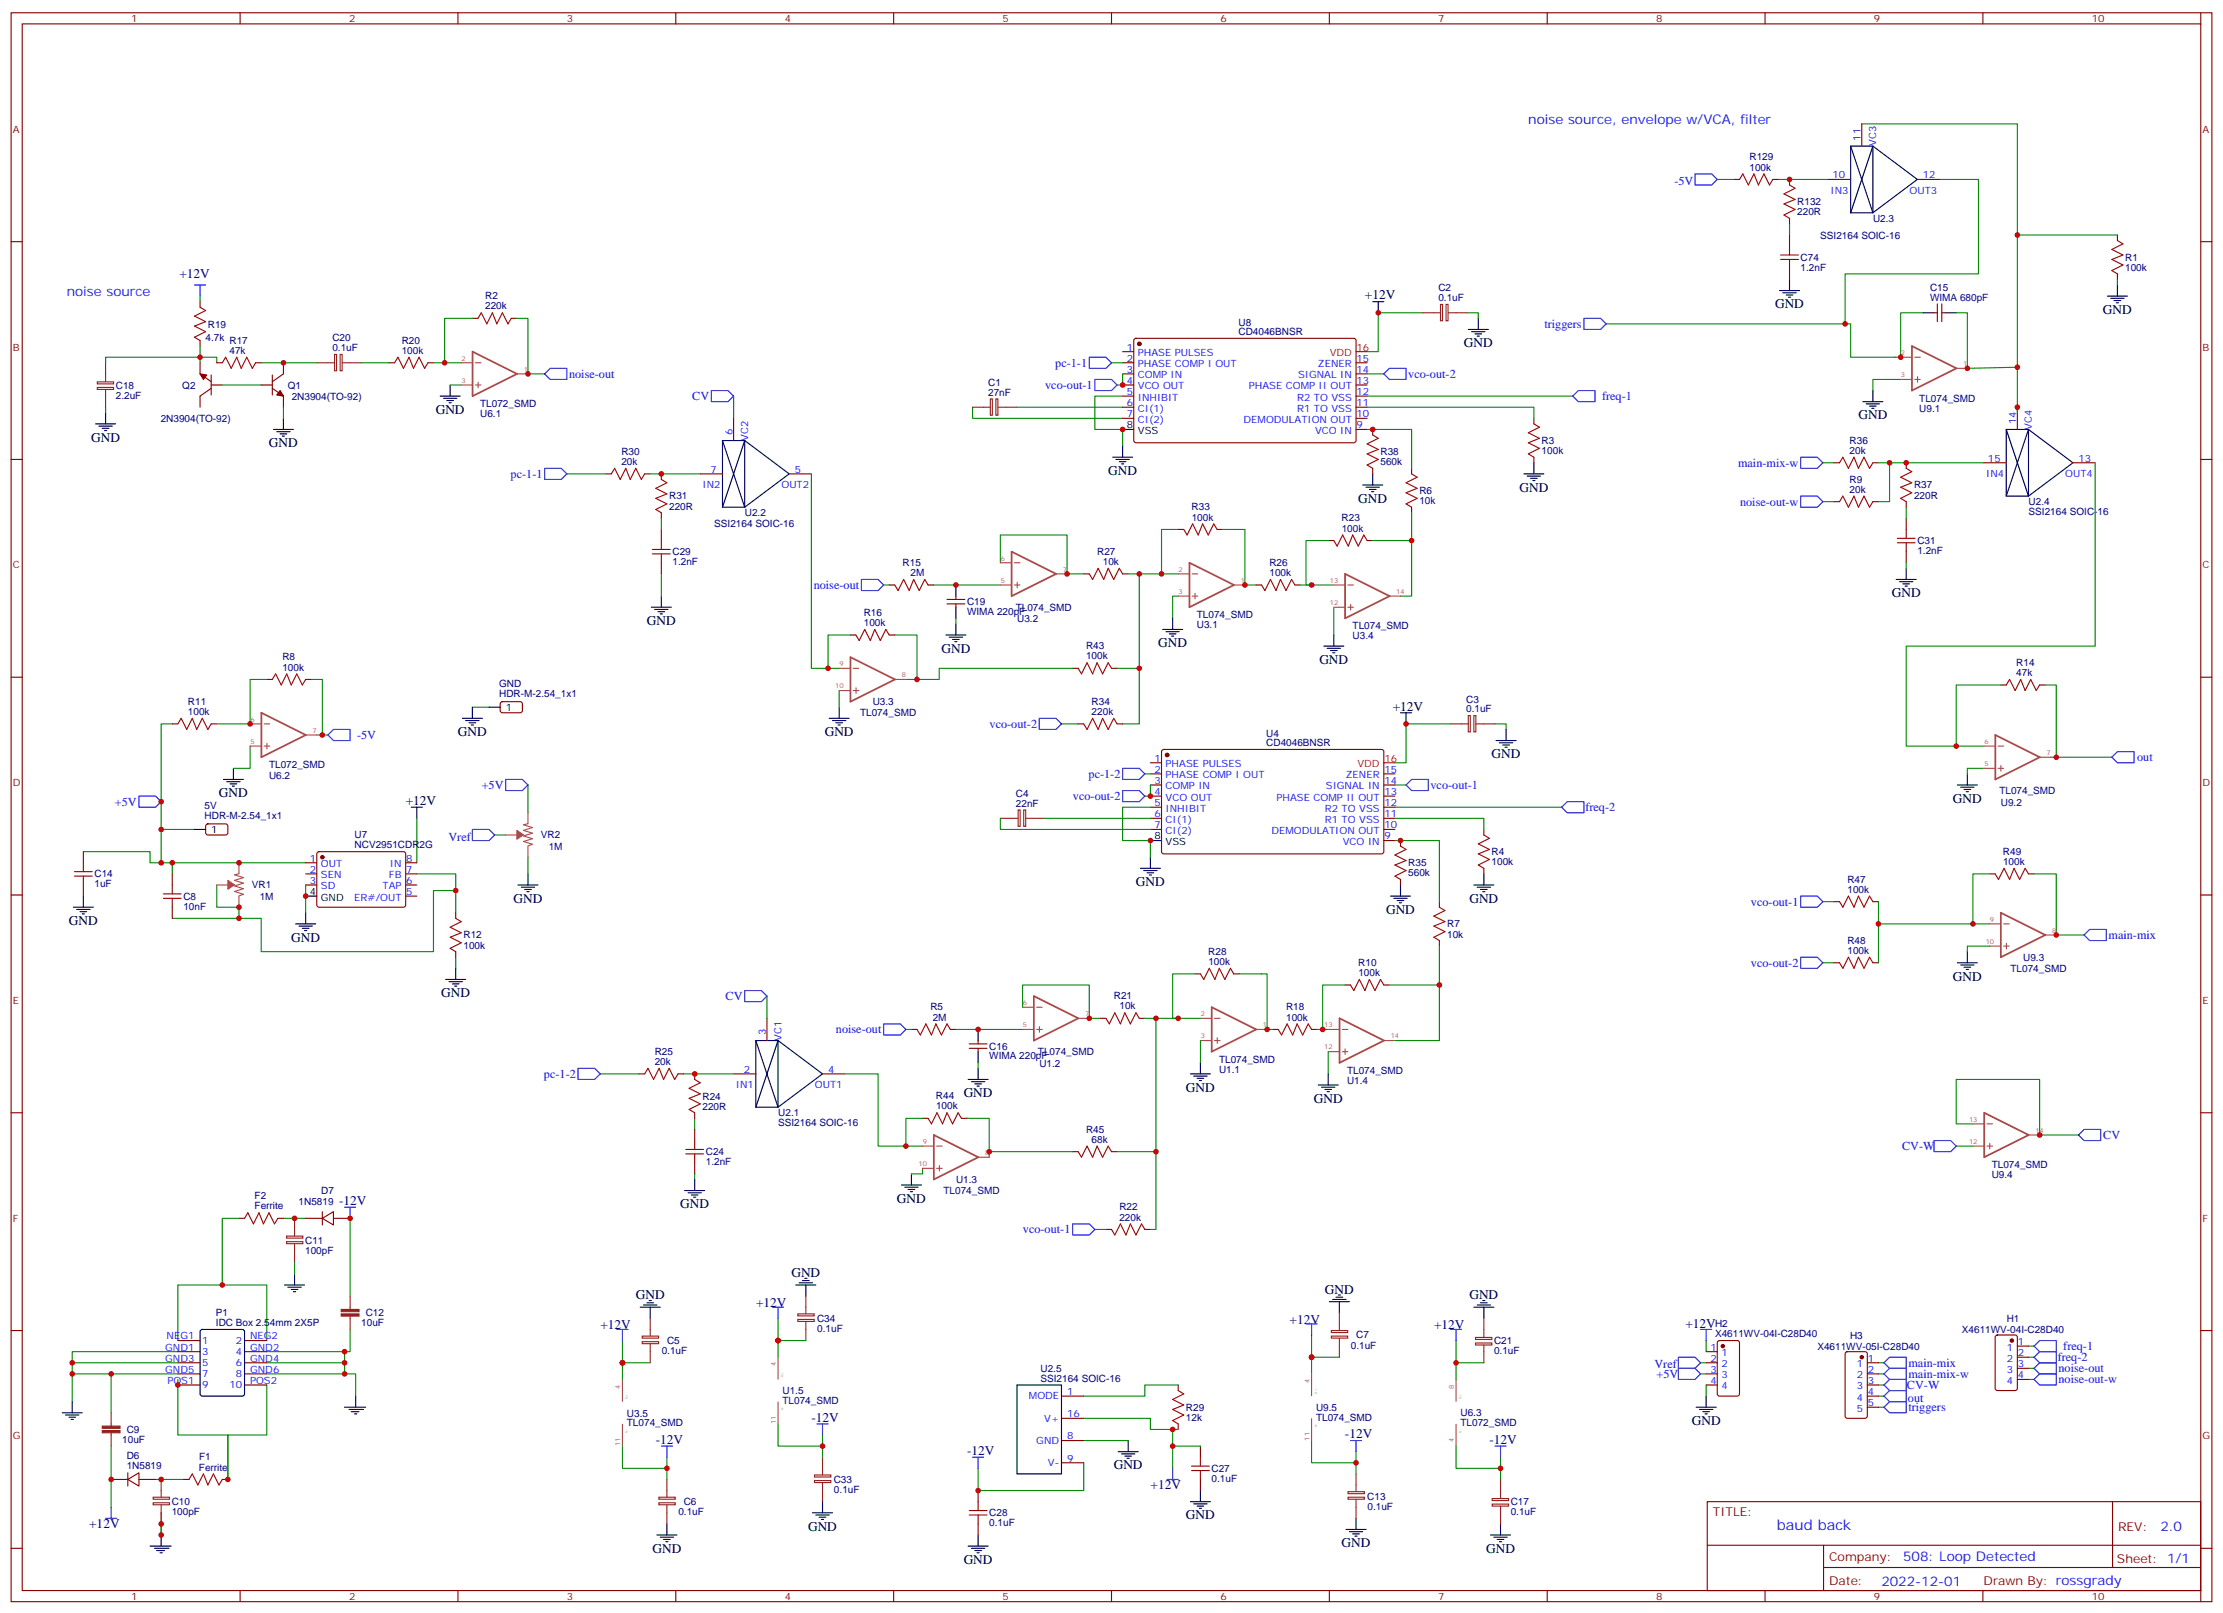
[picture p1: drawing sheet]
<svg xmlns="http://www.w3.org/2000/svg" width="706mm" height="512mm" viewBox="0 0 706 512" stroke-linecap="round" stroke-linejoin="round" font-family="sans-serif">
<defs><g id="words">
<text font-size="4.6" fill="#00f" x="564" y="485.8">baud back</text>
<g font-size="4.2" fill="#00f">
<text x="485.1" y="39.3">noise source, envelope w/VCA, filter</text>
<text x="21.2" y="94">noise source</text>
<text x="685.7" y="486">2.0</text>
<text x="604" y="495.6">508: Loop Detected</text>
<text x="597.1" y="503.4">2022-12-01</text>
</g>
<g font-size="4.2" fill="#000080">
<text x="56.9" y="88.4">+12V</text>
<text x="107.6" y="382.6">-12V</text>
<text x="240" y="415">+12V</text>
<text x="190.6" y="422.1">+12V</text>
<text x="409.3" y="420.3">+12V</text>
<text x="455.2" y="422.1">+12V</text>
<text x="534.9" y="421.8">+12V</text>
<text x="257.5" y="451.4">-12V</text>
<text x="208.1" y="458.4">-12V</text>
<text x="306.9" y="462">-12V</text>
<text x="426.9" y="456.7">-12V</text>
<text x="472.7" y="458.4">-12V</text>
<text x="365.2" y="472.9">+12V</text>
<text x="28.3" y="485.2">+12V</text>
</g>
<g font-size="4.2">
<text x="433.2" y="95.1">+12V</text>
<text x="563.4" y="97.9">GND</text>
<text x="667.5" y="99.7">GND</text>
<text x="464.6" y="110.2">GND</text>
<text x="138.3" y="131.4">GND</text>
<text x="589.8" y="133.2">GND</text>
<text x="28.9" y="140.2">GND</text>
<text x="85.4" y="142">GND</text>
<text x="351.7" y="150.8">GND</text>
<text x="431.1" y="159.6">GND</text>
<text x="482.2" y="156.1">GND</text>
<text x="600.4" y="189.6">GND</text>
<text x="205.3" y="198.4">GND</text>
<text x="298.8" y="207.3">GND</text>
<text x="367.6" y="205.5">GND</text>
<text x="418.7" y="210.8">GND</text>
<text x="442" y="225.6">+12V</text>
<text x="145.3" y="233.7">GND</text>
<text x="261.8" y="233.7">GND</text>
<text x="473.4" y="240.8">GND</text>
<text x="69.5" y="253.1">GND</text>
<text x="128.8" y="255.6">+12V</text>
<text x="619.8" y="254.9">GND</text>
<text x="360.5" y="281.3">GND</text>
<text x="163" y="286.6">GND</text>
<text x="466.4" y="286.6">GND</text>
<text x="21.9" y="293.7">GND</text>
<text x="439.9" y="290.2">GND</text>
<text x="92.4" y="299">GND</text>
<text x="619.8" y="311.3">GND</text>
<text x="140.1" y="316.6">GND</text>
<text x="376.4" y="346.6">GND</text>
<text x="305.9" y="348.4">GND</text>
<text x="417" y="350.1">GND</text>
<text x="215.9" y="383.6">GND</text>
<text x="284.7" y="381.9">GND</text>
<text x="251.2" y="405.5">GND</text>
<text x="201.8" y="412.6">GND</text>
<text x="420.5" y="410.8">GND</text>
<text x="466.4" y="412.6">GND</text>
<text x="537" y="452.4">GND</text>
<text x="353.5" y="466.5">GND</text>
<text x="256.5" y="486">GND</text>
<text x="376.4" y="482.4">GND</text>
<text x="425.8" y="491.2">GND</text>
<text x="207.1" y="493">GND</text>
<text x="305.9" y="496.5">GND</text>
<text x="471.7" y="493">GND</text>
</g>
<g font-size="3.9" fill="#00f">
<text x="531.4" y="58.7">-5V</text>
<text x="490.2" y="104.1">triggers</text>
<text x="180.6" y="120">noise-out</text>
<text x="334.9" y="116.5">pc-1-1</text>
<text x="447" y="120">vco-out-2</text>
<text x="331.7" y="123.5">vco-out-1</text>
<text x="219.7" y="127">CV</text>
<text x="508.5" y="127">freq-1</text>
<text x="551.6" y="148.2">main-mix-w</text>
<text x="162.1" y="151.7">pc-1-1</text>
<text x="552.3" y="160.6">noise-out-w</text>
<text x="258.3" y="187">noise-out</text>
<text x="314.1" y="231.1">vco-out-2</text>
<text x="113.3" y="234.7">-5V</text>
<text x="678.3" y="241.7">out</text>
<text x="152.9" y="250.5">+5V</text>
<text x="345.5" y="247">pc-1-2</text>
<text x="454" y="250.5">vco-out-1</text>
<text x="36.5" y="255.8">+5V</text>
<text x="340.5" y="254">vco-out-2</text>
<text x="503.2" y="257.5">freq-2</text>
<text x="142.3" y="266.9">Vref</text>
<text x="555.7" y="287.6">vco-out-1</text>
<text x="669.2" y="298.1">main-mix</text>
<text x="555.7" y="307">vco-out-2</text>
<text x="230.3" y="317.5">CV</text>
<text x="265.3" y="328.1">noise-out</text>
<text x="172.6" y="342.2">pc-1-2</text>
<text x="603.7" y="365.2">CV-W</text>
<text x="667.5" y="361.6">CV</text>
<text x="324.7" y="391.6">vco-out-1</text>
<text x="654.9" y="428.6">freq-1</text>
<text x="525.1" y="434.4">Vref</text>
<text x="525.8" y="437.4">+5V</text>
<text x="605.7" y="433.9">main-mix</text>
<text x="605.7" y="437.4">main-mix-w</text>
<text x="653.1" y="432.2">freq-2</text>
<text x="653.3" y="435.7">noise-out</text>
<text x="605.3" y="441">CV-W</text>
<text x="653.3" y="439.3">noise-out-w</text>
<text x="605.5" y="445">out</text>
<text x="605.7" y="448">triggers</text>
</g>
<g font-size="3.9" fill="#800">
<text x="543.6" y="481.4">TITLE:</text>
<text x="672.3" y="486">REV:</text>
<text x="580.5" y="495.6">Company:</text>
<text x="671.9" y="496.2">Sheet: 1/1</text>
<text x="580.5" y="503.2">Date:</text>
<text x="629.6" y="503.3">Drawn By: rossgrady</text>
</g>
<g font-size="3.2" fill="#800">
<text x="41.6" y="7.1">1</text>
<text x="110.8" y="7.1">2</text>
<text x="179.9" y="7.1">3</text>
<text x="249.1" y="7.1">4</text>
<text x="318.2" y="7.1">5</text>
<text x="387.3" y="7.1">6</text>
<text x="456.5" y="7.1">7</text>
<text x="525.6" y="7.1">8</text>
<text x="594.8" y="7.1">9</text>
<text x="663.9" y="7.1">10</text>
<text x="4.1" y="42.2">A</text>
<text x="699" y="42.2">A</text>
<text x="4.1" y="111.3">B</text>
<text x="699" y="111.3">B</text>
<text x="4.1" y="180.4">C</text>
<text x="699" y="180.4">C</text>
<text x="4.1" y="249.6">D</text>
<text x="699" y="249.6">D</text>
<text x="4.1" y="318.7">E</text>
<text x="699" y="318.7">E</text>
<text x="4.1" y="387.9">F</text>
<text x="699" y="387.9">F</text>
<text x="4.1" y="457">G</text>
<text x="699" y="457">G</text>
<text x="41.6" y="508">1</text>
<text x="110.8" y="508">2</text>
<text x="179.9" y="508">3</text>
<text x="249.1" y="508">4</text>
<text x="318.2" y="508">5</text>
<text x="387.3" y="508">6</text>
<text x="456.5" y="508">7</text>
<text x="525.6" y="508">8</text>
<text x="594.8" y="508">9</text>
<text x="663.9" y="508">10</text>
</g>
<g font-size="3.2" fill="#00f">
<text x="590.5" y="44.6" transform="rotate(-90 590.5 44.6)">11</text>
<text x="595.5" y="46.4" transform="rotate(-90 595.5 46.4)">VC3</text>
<text x="581.6" y="56.6">10</text>
<text x="610.3" y="56.6">12</text>
<text x="581" y="61.6">IN3</text>
<text x="606.1" y="61.6">OUT3</text>
<text x="357.6" y="111.3">1</text>
<text x="361.1" y="113.1">PHASE PULSES</text>
<text x="357.6" y="118.4">3</text>
<text x="357.6" y="114.8">2</text>
<text x="361.1" y="116.6">PHASE COMP I OUT</text>
<text x="418.3" y="116.6">ZENER</text>
<text x="430.6" y="114.8">15</text>
<text x="430.6" y="118.4">14</text>
<text x="357.6" y="125.4">5</text>
<text x="357.6" y="121.9">4</text>
<text x="361.1" y="123.6">VCO OUT</text>
<text x="361.1" y="120.1">COMP IN</text>
<text x="396.4" y="123.6">PHASE COMP II OUT</text>
<text x="412" y="120.1">SIGNAL IN</text>
<text x="430.6" y="121.9">13</text>
<text x="430.6" y="125.4">12</text>
<text x="357.6" y="128.9">6</text>
<text x="361.1" y="130.7">CI(1)</text>
<text x="361.1" y="127.2">INHIBIT</text>
<text x="411.7" y="127.2">R2 TO VSS</text>
<text x="411.7" y="130.7">R1 TO VSS</text>
<text x="430.6" y="128.9">11</text>
<text x="357.6" y="132.5">7</text>
<text x="361.1" y="134.2">CI(2)</text>
<text x="394.7" y="134.2">DEMODULATION OUT</text>
<text x="417.4" y="137.8">VCO IN</text>
<text x="430.6" y="132.5">10</text>
<text x="430.6" y="136">9</text>
<text x="639.9" y="134.6" transform="rotate(-90 639.9 134.6)">14</text>
<text x="644.9" y="136.4" transform="rotate(-90 644.9 136.4)">VC4</text>
<text x="232.5" y="138.1" transform="rotate(-90 232.5 138.1)">6</text>
<text x="237.4" y="139.9" transform="rotate(-90 237.4 139.9)">VC2</text>
<text x="631" y="146.6">15</text>
<text x="659.7" y="146.6">13</text>
<text x="223" y="155">IN2</text>
<text x="225.5" y="150.1">7</text>
<text x="248" y="155">OUT2</text>
<text x="252.2" y="150.1">5</text>
<text x="630.4" y="151.5">IN4</text>
<text x="655.5" y="151.5">OUT4</text>
<text x="366.5" y="245.4">2</text>
<text x="366.5" y="241.8">1</text>
<text x="370" y="243.6">PHASE PULSES</text>
<text x="439.4" y="245.4">15</text>
<text x="366.5" y="248.9">3</text>
<text x="370" y="250.6">COMP IN</text>
<text x="370" y="247.1">PHASE COMP I OUT</text>
<text x="420.8" y="250.6">SIGNAL IN</text>
<text x="427.1" y="247.1">ZENER</text>
<text x="439.4" y="248.9">14</text>
<text x="366.5" y="255.9">5</text>
<text x="366.5" y="252.4">4</text>
<text x="370" y="257.7">INHIBIT</text>
<text x="370" y="254.2">VCO OUT</text>
<text x="405.2" y="254.2">PHASE COMP II OUT</text>
<text x="420.5" y="257.7">R2 TO VSS</text>
<text x="439.4" y="252.4">13</text>
<text x="439.4" y="255.9">12</text>
<text x="366.5" y="263">7</text>
<text x="366.5" y="259.5">6</text>
<text x="370" y="261.2">CI(1)</text>
<text x="420.5" y="261.2">R1 TO VSS</text>
<text x="439.4" y="259.5">11</text>
<text x="439.4" y="263">10</text>
<text x="370" y="264.8">CI(2)</text>
<text x="403.5" y="264.8">DEMODULATION OUT</text>
<text x="426.2" y="268.3">VCO IN</text>
<text x="439.4" y="266.5">9</text>
<text x="98.4" y="273.6">1</text>
<text x="101.8" y="275.3">OUT</text>
<text x="123.8" y="275.3">IN</text>
<text x="128.9" y="273.6">8</text>
<text x="98.4" y="277.1">2</text>
<text x="98.4" y="280.6">3</text>
<text x="101.8" y="278.9">SEN</text>
<text x="123.5" y="278.9">FB</text>
<text x="128.9" y="280.6">6</text>
<text x="128.9" y="277.1">7</text>
<text x="101.8" y="282.4">SD</text>
<text x="112.4" y="285.9">ER#/OUT</text>
<text x="121.4" y="282.4">TAP</text>
<text x="128.9" y="284.2">5</text>
<text x="243.1" y="328.6" transform="rotate(-90 243.1 328.6)">3</text>
<text x="248" y="330.4" transform="rotate(-90 248 330.4)">VC1</text>
<text x="236.1" y="340.6">2</text>
<text x="262.8" y="340.6">4</text>
<text x="233.5" y="345.5">IN1</text>
<text x="258.6" y="345.5">OUT1</text>
<text x="52.9" y="425.3">NEG1</text>
<text x="79.4" y="425.3">NEG2</text>
<text x="52.4" y="428.8">GND1</text>
<text x="64.2" y="426.7">1</text>
<text x="64.2" y="430.2">3</text>
<text x="74.9" y="426.7">2</text>
<text x="74.9" y="430.2">4</text>
<text x="79.4" y="428.8">GND2</text>
<text x="542.9" y="428.8">1</text>
<text x="546.3" y="430.6">1</text>
<text x="637" y="428.8">1</text>
<text x="640.5" y="427">1</text>
<text x="640.5" y="430.6">2</text>
<text x="52.4" y="432.3">GND3</text>
<text x="52.4" y="435.9">GND5</text>
<text x="64.2" y="433.7">5</text>
<text x="64.2" y="437.3">7</text>
<text x="74.9" y="433.7">6</text>
<text x="74.9" y="437.3">8</text>
<text x="79.4" y="432.3">GND4</text>
<text x="79.4" y="435.9">GND6</text>
<text x="542.9" y="432.3">2</text>
<text x="542.9" y="435.9">3</text>
<text x="546.3" y="434.1">2</text>
<text x="546.3" y="437.6">3</text>
<text x="589.3" y="434.1">1</text>
<text x="589.3" y="437.6">2</text>
<text x="592.8" y="432.3">1</text>
<text x="592.8" y="435.9">2</text>
<text x="637" y="432.3">2</text>
<text x="637" y="435.9">3</text>
<text x="640.5" y="434.1">3</text>
<text x="640.5" y="437.6">4</text>
<text x="53.1" y="439.4">POS1</text>
<text x="64.2" y="440.8">9</text>
<text x="72.9" y="440.8">10</text>
<text x="79.4" y="439.4">POS2</text>
<text x="338.7" y="442.9">1</text>
<text x="542.9" y="439.4">4</text>
<text x="546.3" y="441.1">4</text>
<text x="589.3" y="441.1">3</text>
<text x="592.8" y="439.4">3</text>
<text x="592.8" y="442.9">4</text>
<text x="637" y="439.4">4</text>
<text x="326.6" y="444.3">MODE</text>
<text x="338.7" y="450">16</text>
<text x="589.3" y="444.7">4</text>
<text x="589.3" y="448.2">5</text>
<text x="592.8" y="446.4">5</text>
<text x="331.4" y="451.4">V+</text>
<text x="328.9" y="458.4">GND</text>
<text x="338.7" y="457">8</text>
<text x="332.6" y="465.5">V-</text>
<text x="338.7" y="464.1">9</text>
</g>
<g font-size="3.2" fill="#000080">
<text x="555.3" y="50.9">R129</text>
<text x="555.3" y="54.2">100k</text>
<text x="570.4" y="65.1">R132</text>
<text x="570.4" y="68.4">220R</text>
<text x="594.5" y="70.4">U2.3</text>
<text x="577.7" y="76">SSI2164 SOIC-16</text>
<text x="571.5" y="82.7">C74</text>
<text x="674.5" y="82.7">R1</text>
<text x="571.5" y="86">1.2nF</text>
<text x="674.5" y="86">100k</text>
<text x="154" y="95">R2</text>
<text x="456.5" y="95.6">0.1uF</text>
<text x="456.5" y="92.5">C2</text>
<text x="612.6" y="95.4">WIMA 680pF</text>
<text x="612.6" y="92.3">C15</text>
<text x="154" y="98.2">220k</text>
<text x="66" y="104">R19</text>
<text x="393.1" y="106.4">CD4046BNSR</text>
<text x="393.1" y="103.4">U8</text>
<text x="65.3" y="108.1">4.7k</text>
<text x="72.8" y="112.4">47k</text>
<text x="72.8" y="109.2">R17</text>
<text x="105.5" y="111.5">0.1uF</text>
<text x="105.5" y="108.4">C20</text>
<text x="127.5" y="112.4">100k</text>
<text x="127.5" y="109.2">R20</text>
<text x="36.8" y="123.4">C18</text>
<text x="57.9" y="123.6">Q2</text>
<text x="91.4" y="123.4">Q1</text>
<text x="313.6" y="125.6">27nF</text>
<text x="313.6" y="122.5">C1</text>
<text x="36.8" y="126.6">2.2uF</text>
<text x="92.6" y="127">2N3904(TO-92)</text>
<text x="152.4" y="129.3">TL072_SMD</text>
<text x="609.2" y="127.5">TL074_SMD</text>
<text x="609.2" y="130.7">U9.1</text>
<text x="51" y="134">2N3904(TO-92)</text>
<text x="152.4" y="132.5">U6.1</text>
<text x="489.3" y="141">R3</text>
<text x="587" y="140.9">R36</text>
<text x="197.2" y="147.6">20k</text>
<text x="197.2" y="144.4">R30</text>
<text x="438.1" y="147.7">560k</text>
<text x="438.2" y="144.5">R38</text>
<text x="489.3" y="144.2">100k</text>
<text x="587" y="144.1">20k</text>
<text x="587" y="153.2">R9</text>
<text x="607.5" y="155.1">R37</text>
<text x="212.4" y="161.8">220R</text>
<text x="212.4" y="158.6">R31</text>
<text x="450.5" y="160.1">10k</text>
<text x="450.5" y="156.8">R6</text>
<text x="587" y="156.5">20k</text>
<text x="607.5" y="158.3">220R</text>
<text x="643.9" y="160.3">U2.4</text>
<text x="226.7" y="167.4">SSI2164 SOIC-16</text>
<text x="236.4" y="163.9">U2.2</text>
<text x="378.2" y="162">R33</text>
<text x="378.2" y="165.3">100k</text>
<text x="425.8" y="165.5">R23</text>
<text x="643.9" y="163.5">SSI2164 SOIC-16</text>
<text x="425.9" y="168.8">100k</text>
<text x="608.5" y="172.7">C31</text>
<text x="213.4" y="179.5">1.2nF</text>
<text x="213.4" y="176.2">C29</text>
<text x="286.5" y="179.7">R15</text>
<text x="348.2" y="176.1">R27</text>
<text x="350" y="179.4">10k</text>
<text x="402.9" y="179.7">R26</text>
<text x="608.5" y="176">1.2nF</text>
<text x="289" y="182.9">2M</text>
<text x="402.9" y="182.9">100k</text>
<text x="274.1" y="195.5">R16</text>
<text x="306.9" y="195.3">WIMA 220pF</text>
<text x="306.9" y="192.2">C19</text>
<text x="322.4" y="193.9">TL074_SMD</text>
<text x="322.8" y="197.6">U3.2</text>
<text x="379.9" y="196.3">TL074_SMD</text>
<text x="274.2" y="198.8">100k</text>
<text x="379.9" y="199.5">U3.1</text>
<text x="429.3" y="199.8">TL074_SMD</text>
<text x="429.3" y="203">U3.4</text>
<text x="89.6" y="209.6">R8</text>
<text x="344.7" y="206.1">R43</text>
<text x="344.7" y="209.4">100k</text>
<text x="89.6" y="212.9">100k</text>
<text x="639.9" y="214.7">47k</text>
<text x="640" y="211.5">R14</text>
<text x="158.4" y="221.2">HDR-M-2.54_1x1</text>
<text x="158.4" y="218.1">GND</text>
<text x="59.6" y="227">100k</text>
<text x="59.6" y="223.8">R11</text>
<text x="273" y="227.4">TL074_SMD</text>
<text x="277" y="223.9">U3.3</text>
<text x="346.4" y="223.8">R34</text>
<text x="346.5" y="227">220k</text>
<text x="465.3" y="226.1">0.1uF</text>
<text x="465.3" y="223.1">C3</text>
<text x="401.9" y="233.9">U4</text>
<text x="401.9" y="236.9">CD4046BNSR</text>
<text x="85.4" y="243.9">TL072_SMD</text>
<text x="85.4" y="247.2">U6.2</text>
<text x="64.9" y="256.9">5V</text>
<text x="322.4" y="256.1">22nF</text>
<text x="322.5" y="253">C4</text>
<text x="634.6" y="252.1">TL074_SMD</text>
<text x="635.1" y="255.8">U9.2</text>
<text x="64.9" y="260">HDR-M-2.54_1x1</text>
<text x="112.5" y="269.3">NCV2951CDR2G</text>
<text x="112.6" y="266.2">U7</text>
<text x="171.6" y="266.2">VR2</text>
<text x="174.1" y="269.8">1M</text>
<text x="447" y="275">R35</text>
<text x="473.4" y="274.7">100k</text>
<text x="473.4" y="271.5">R4</text>
<text x="635.7" y="271.4">R49</text>
<text x="635.8" y="274.6">100k</text>
<text x="30" y="281.8">1uF</text>
<text x="30" y="278.6">C14</text>
<text x="447" y="278.3">560k</text>
<text x="586.3" y="280.2">R47</text>
<text x="58.2" y="285.6">C8</text>
<text x="79.9" y="282.1">VR1</text>
<text x="82.4" y="285.7">1M</text>
<text x="586.4" y="283.5">100k</text>
<text x="58.2" y="288.8">10nF</text>
<text x="147.1" y="298">R12</text>
<text x="459.3" y="297.7">10k</text>
<text x="459.3" y="294.4">R7</text>
<text x="586.3" y="299.6">R48</text>
<text x="147.1" y="301.2">100k</text>
<text x="383.5" y="303.1">R28</text>
<text x="586.4" y="302.9">100k</text>
<text x="642.1" y="305">U9.3</text>
<text x="383.5" y="306.4">100k</text>
<text x="431.1" y="306.7">R10</text>
<text x="431.1" y="309.9">100k</text>
<text x="638.1" y="308.5">TL074_SMD</text>
<text x="353.5" y="317.2">R21</text>
<text x="295.3" y="320.8">R5</text>
<text x="355.3" y="320.5">10k</text>
<text x="408.2" y="320.8">R18</text>
<text x="296" y="324">2M</text>
<text x="408.2" y="324">100k</text>
<text x="207.8" y="334.9">R25</text>
<text x="314" y="333.3">C16</text>
<text x="329.4" y="335">TL074_SMD</text>
<text x="207.8" y="338.1">20k</text>
<text x="314" y="336.4">WIMA 220pF</text>
<text x="329.9" y="338.8">U1.2</text>
<text x="386.9" y="337.4">TL074_SMD</text>
<text x="386.9" y="340.6">U1.1</text>
<text x="427.5" y="341">TL074_SMD</text>
<text x="427.5" y="344.1">U1.4</text>
<text x="223" y="352.3">220R</text>
<text x="223" y="349.1">R24</text>
<text x="297.1" y="349">R44</text>
<text x="297.1" y="352.2">100k</text>
<text x="247" y="357.5">SSI2164 SOIC-16</text>
<text x="247" y="354.4">U2.1</text>
<text x="344.7" y="359.6">R45</text>
<text x="346.5" y="362.8">68k</text>
<text x="224" y="370">1.2nF</text>
<text x="224" y="366.7">C24</text>
<text x="632.1" y="370.9">TL074_SMD</text>
<text x="303.4" y="375.6">U1.3</text>
<text x="632.2" y="374.1">U9.4</text>
<text x="80.8" y="384">Ferrite</text>
<text x="80.8" y="380.8">F2</text>
<text x="94.8" y="382.6">1N5819</text>
<text x="102" y="379.1">D7</text>
<text x="299.4" y="379.1">TL074_SMD</text>
<text x="355.3" y="384.3">R22</text>
<text x="355.3" y="387.5">220k</text>
<text x="96.8" y="395.1">C11</text>
<text x="96.8" y="398.2">100pF</text>
<text x="68.5" y="417.9">P1</text>
<text x="116.1" y="417.9">C12</text>
<text x="259.3" y="419.7">C34</text>
<text x="636.9" y="419.7">H1</text>
<text x="68.5" y="421">IDC Box 2.54mm 2X5P</text>
<text x="114.7" y="421.1">10uF</text>
<text x="259.4" y="422.9">0.1uF</text>
<text x="430.4" y="425">C7</text>
<text x="544.3" y="424.6">X4611WV-04I-C28D40</text>
<text x="544.4" y="421.4">H2</text>
<text x="587.2" y="425">H3</text>
<text x="622.7" y="423.2">X4611WV-04I-C28D40</text>
<text x="210" y="429.9">0.1uF</text>
<text x="211.7" y="426.7">C5</text>
<text x="428.7" y="428.2">0.1uF</text>
<text x="474.2" y="430">0.1uF</text>
<text x="474.2" y="426.7">C21</text>
<text x="576.8" y="428.5">X4611WV-05I-C28D40</text>
<text x="330.3" y="435.5">U2.5</text>
<text x="248.4" y="442.7">U1.5</text>
<text x="330.2" y="438.7">SSI2164 SOIC-16</text>
<text x="199" y="449.8">U3.5</text>
<text x="248.4" y="445.8">TL074_SMD</text>
<text x="376.4" y="447.9">R29</text>
<text x="417.7" y="448">U9.5</text>
<text x="463.5" y="449.6">U6.3</text>
<text x="40.2" y="454.9">C9</text>
<text x="199" y="452.9">TL074_SMD</text>
<text x="376.4" y="451.1">12k</text>
<text x="417.7" y="451.1">TL074_SMD</text>
<text x="463.5" y="452.9">TL072_SMD</text>
<text x="38.8" y="458.2">10uF</text>
<text x="40.2" y="466.5">1N5819</text>
<text x="40.2" y="463.3">D6</text>
<text x="63.2" y="466.9">Ferrite</text>
<text x="63.2" y="463.7">F1</text>
<text x="384.5" y="467.3">C27</text>
<text x="264.6" y="470.8">C33</text>
<text x="384.5" y="470.5">0.1uF</text>
<text x="54.5" y="478">C10</text>
<text x="217" y="477.9">C6</text>
<text x="264.7" y="474">0.1uF</text>
<text x="434" y="476.1">C13</text>
<text x="434" y="479.3">0.1uF</text>
<text x="479.5" y="477.9">C17</text>
<text x="54.5" y="481.1">100pF</text>
<text x="215.3" y="481.1">0.1uF</text>
<text x="314" y="484.6">0.1uF</text>
<text x="314" y="481.4">C28</text>
<text x="479.5" y="481.1">0.1uF</text>
</g>
<g font-size="3.2" fill="#f00">
<text x="422" y="113.1">VDD</text>
<text x="430.6" y="111.3">16</text>
<text x="430.8" y="243.6">VDD</text>
<text x="439.4" y="241.8">16</text>
</g>
<g font-size="3.2">
<text x="357.6" y="136">8</text>
<text x="361.1" y="137.8">VSS</text>
<text x="160.5" y="225.6">1</text>
<text x="67" y="264.4">1</text>
<text x="366.5" y="266.5">8</text>
<text x="370" y="268.3">VSS</text>
<text x="98.4" y="284.2">4</text>
<text x="101.8" y="285.9">GND</text>
</g>
<g font-size="2.1" fill="#a54b4b">
<text x="603.4" y="112.7">2</text>
<text x="146.5" y="114.5">2</text>
<text x="166.2" y="118">1</text>
<text x="603.4" y="119.8">3</text>
<text x="623.1" y="116.3">1</text>
<text x="146.5" y="121.5">3</text>
<text x="317.6" y="178">6</text>
<text x="317.6" y="185">5</text>
<text x="337.3" y="181.5">7</text>
<text x="374" y="181.5">2</text>
<text x="393.8" y="185">1</text>
<text x="422.1" y="185">13</text>
<text x="374" y="188.6">3</text>
<text x="443.2" y="188.6">14</text>
<text x="422.1" y="192.1">12</text>
<text x="266.4" y="211.5">9</text>
<text x="286.2" y="215">8</text>
<text x="265.1" y="218.6">10</text>
<text x="79.5" y="229.1">6</text>
<text x="99.2" y="232.7">7</text>
<text x="79.5" y="236.2">5</text>
<text x="629.8" y="236.2">6</text>
<text x="649.5" y="239.7">7</text>
<text x="629.8" y="243.3">5</text>
<text x="631.6" y="292.6">9</text>
<text x="630.2" y="299.7">10</text>
<text x="651.3" y="296.2">8</text>
<text x="324.7" y="319.1">6</text>
<text x="344.4" y="322.6">7</text>
<text x="381.1" y="322.6">2</text>
<text x="324.7" y="326.2">5</text>
<text x="381.1" y="329.7">3</text>
<text x="400.8" y="326.2">1</text>
<text x="420.3" y="326.2">13</text>
<text x="441.4" y="329.7">14</text>
<text x="420.3" y="333.2">12</text>
<text x="624.9" y="356.1">13</text>
<text x="646" y="359.7">14</text>
<text x="292.9" y="363.2">9</text>
<text x="624.9" y="363.2">12</text>
<text x="291.6" y="370.3">10</text>
<text x="312.6" y="366.7">8</text>
<text x="246.2" y="433.8" transform="rotate(-90 246.2 433.8)">4</text>
<text x="196.9" y="440.9" transform="rotate(-90 196.9 440.9)">4</text>
<text x="415.6" y="439.1" transform="rotate(-90 415.6 439.1)">4</text>
<text x="461.4" y="440.9" transform="rotate(-90 461.4 440.9)">8</text>
<text x="246.2" y="452.1" transform="rotate(-90 246.2 452.1)">11</text>
<text x="196.9" y="459.2" transform="rotate(-90 196.9 459.2)">11</text>
<text x="415.6" y="457.4" transform="rotate(-90 415.6 457.4)">11</text>
<text x="461.4" y="457.8" transform="rotate(-90 461.4 457.8)">4</text>
</g>
<g font-size="1.1" fill="#4ba54b">
<text x="248.7" y="437.2" transform="rotate(-90 248.7 437.2)">V+</text>
<text x="418" y="442.5" transform="rotate(-90 418 442.5)">V+</text>
<text x="199.3" y="444.3" transform="rotate(-90 199.3 444.3)">V+</text>
<text x="248.7" y="447.8" transform="rotate(-90 248.7 447.8)">V-</text>
<text x="463.9" y="444.3" transform="rotate(-90 463.9 444.3)">V+</text>
<text x="199.3" y="454.8" transform="rotate(-90 199.3 454.8)">V-</text>
<text x="418" y="453.1" transform="rotate(-90 418 453.1)">V-</text>
<text x="463.9" y="454.8" transform="rotate(-90 463.9 454.8)">V-</text>
</g>
</g></defs>
<g fill="none" stroke="#870000" stroke-width=".35">
<path d="M3.5 4.1h698.5v504.4h-698.5zM7.1 7.6h691.4v497.4h-691.4zM76.2 4.1v3.5M145.3 4.1v3.5M214.5 4.1v3.5M283.6 4.1v3.5M352.8 4.1v3.5M421.9 4.1v3.5M491.1 4.1v3.5M560.2 4.1v3.5M629.4 4.1v3.5M698.5 4.1v3.5"/>
<path d="M590.9 39.3v7.1M550.3 57h1.8M562.7 57h1.7M568 57v1.7M580.3 57h7.1M608.5 57h7.1M3.5 76.7h3.6M568 69.3v1.8M568 74.6v3.5M672 74.6v1.8M698.5 76.7h3.5M63.5 95.8v1.7"/>
<path d="M568 85.2v3.5M613.8 99.3h1.1M614.9 96.5v5.6M616.3 96.5v5.6M616.3 99.3h1.1M672 87v1.7M63.5 108.1v1.8M63.5 115.2v3.5l3.5 2.5M67 119.1v6.3M68.8 115.2h1.8M81.1 115.2h1.8M86.4 119.1v6.3"/>
<path d="M90 115.2v3.5l-3.6 2.5M123.5 115.2h1.7M135.8 115.2h1.8M149.9 101.1h1.8M162.3 101.1h1.7M356.3 115.2h3.5M356.3 118.7h3.5M356.3 111.7h3.5M360.1 107.6l.4-.2 69.5 .1 .4 .6-.1 32.1-.6 .4-69.4-.1-.5-.6v-31.8zM430.4 115.2h3.5M430.4 118.7h3.5M67 123.3l-3.5 2.5v3.5"/>
<path d="M67 122.2h3.6M82.9 122.2h3.5M86.4 123.3l3.6 2.5v3.5M232.8 132.8v7.1M356.3 122.2h3.5M356.3 125.8h3.5M356.3 129.3h3.5M356.3 132.8h3.5M430.4 122.2h3.5M430.4 125.8h3.5M430.4 129.3h3.5M430.4 132.8h3.5"/>
<path d="M430.4 136.3h3.5M435.7 136.3v1.8M486.8 132.8v1.8M640.3 129.3v7M3.5 145.9h3.6M192.3 150.5h1.7M204.6 150.5h1.8M209.9 150.5v1.7M222.2 150.5h7.1M250.5 150.5h7M435.7 148.7v1.8M448 148.7v1.8"/>
<path d="M486.8 145.2v1.7M582.1 146.9h1.7M582.1 159.3h1.7M594.4 146.9h1.8M594.4 159.3h1.8M605 146.9v1.8M605 159.3v1.7M629.7 146.9h7.1M657.9 146.9h7.1M698.5 145.9h3.5M209.9 162.8v1.8M209.9 168.1v3.5"/>
<path d="M209.9 178.7v3.5M373.9 168.1h1.8M386.3 168.1h1.8M421.6 171.6h1.7M433.9 171.6h1.8M448 161v1.8M605 164.6v3.5M605 175.2v3.5M282.2 185.7h1.8M294.6 185.7h1.7M300.6 190.3h5.6M300.6 191.7h5.6"/>
<path d="M303.4 189.3v1M303.4 191.7v1.1M344 182.2h1.7M356.3 182.2h1.8M398.6 185.7h1.8M411 185.7h1.7M3.5 215h3.6M84.7 215.7h1.7M97 215.7h1.8M269.9 201.6h1.7M282.2 201.6h1.8M340.4 212.2h1.8"/>
<path d="M352.8 212.2h1.7M635 217.5h1.8M647.3 217.5h1.8M698.5 215h3.5M54.7 229.8h1.7M67 229.8h1.8M159 223l.5-.2h5.9l.4 .7-.1 2.4-.6 .4-5.9-.1-.5-.6v-2.1zM342.2 229.8h1.8M354.5 229.8h1.8M368.9 238.2l.5-.3 69.4 .1 .4 .7-.1 32-.6 .4-69.4-.1-.4-.6v-31.7zM365.1 245.7h3.6M365.1 249.2h3.6"/>
<path d="M365.1 252.8h3.6M365.1 256.3h3.6M365.1 259.8h3.6M365.1 242.2h3.6M439.2 245.7h3.5M439.2 249.2h3.5M439.2 252.8h3.5M439.2 256.3h3.5M439.2 259.8h3.5M26.5 270.4v3.5M54.7 277.5v3.5M65.5 261.8l.5-.2h5.9l.4 .7v2.4l-.7 .4-5.9-.1-.4-.6v-2.1z"/>
<path d="M97 273.9h3.5M97 277.5h3.5M100.8 270.6l.4-.2 27.1 .1 .5 .6-.1 16.5-.6 .4h-27.1l-.5-.7v-16.2zM128.8 273.9h3.5M128.8 277.5h3.5M365.1 263.3h3.6M439.2 263.3h3.5M439.2 266.9h3.5M444.5 266.9v1.7M444.5 279.2v1.8M471 263.3v1.8M471 275.7v1.8"/>
<path d="M631.5 277.5h1.7M643.8 277.5h1.8M3.5 284.2h3.6M26.5 281v3.5M54.7 288v3.6M97 281h3.5M128.8 281h3.5M128.8 284.5h3.5M144.6 289.8v1.8M456.8 286.3v1.7M456.8 298.6v1.8M582.1 286.3h1.7"/>
<path d="M594.4 286.3h1.8M698.5 284.2h3.5M144.6 302.2v1.7M379.2 309.2h1.8M391.6 309.2h1.7M426.9 312.7h1.7M439.2 312.7h1.8M582.1 305.7h1.7M594.4 305.7h1.8M243.4 323.3v7.1M289.3 326.8h1.7M301.6 326.8h1.8"/>
<path d="M307.6 331.4h5.7M307.6 332.8h5.7M310.4 330.4v1M310.4 332.8v1.1M349.2 323.3h1.8M361.6 323.3h1.8M403.9 326.8h1.8M416.3 326.8h1.7M3.5 353.3h3.6M202.8 341h1.8M215.2 341h1.8M220.5 341v1.7"/>
<path d="M220.5 353.3v1.8M220.5 358.6v3.5M232.8 341h7.1M261.1 341h7M292.8 355.1h1.8M305.2 355.1h1.7M698.5 353.3h3.5M220.5 369.2v3.5M340.4 365.7h1.8M352.8 365.7h1.7M75.8 386.8h1.8M88.2 386.8h1.8"/>
<path d="M97 386.8h5.3M102.3 386.8l3.5-2.1v4.2zM102.3 384.7v4.2M105.8 386.8h5.3M351 390.3h1.8M363.4 390.3h1.7M3.5 422.5h3.6M56.4 425.6h7.1M56.4 429.2h7.1M56.4 432.7h7.1M56.4 436.2h7.1M56.4 439.7h7.1"/>
<path d="M77.6 425.6h7.1M77.6 429.2h7.1M77.6 432.7h7.1M77.6 436.2h7.1M77.6 439.7h7.1M373.9 439.7v1.8M541.5 429.2h3.5M541.5 432.7h3.5M541.5 436.2h3.5M541.5 439.7h3.5M545.3 425.8l.4-.2h5.7l.6 .5 .1 16.5-.5 .6-5.9 .1-.6-.5-.1-16.5zM585.8 429.4l.5-.2h5.7l.6 .4 .1 20-.5 .7h-5.9l-.6-.4-.1-20z"/>
<path d="M592.7 432.7h3.5M592.7 436.2h3.5M592.7 439.7h3.5M633.5 424.1l.4-.2h5.7l.6 .4 .1 16.5-.5 .6-5.9 .1-.6-.5-.1-16.4zM640.3 427.4h3.5M640.3 430.9h3.5M640.3 434.4h3.5M640.3 438h3.5M698.5 422.5h3.5M336.9 450.3h7.1M336.9 443.3h7.1M336.9 457.4h7.1"/>
<path d="M373.9 452.1v1.7M381 459.1v3.6M592.7 443.3h3.5M592.7 446.8h3.5M35.3 469.7h5.3M40.6 469.7l3.5-2.1v4.2zM40.6 467.6v4.2M44.1 469.7h5.3M58.2 469.7h1.8M70.6 469.7h1.7M310.4 473.3v3.5M336.9 464.4h7.1"/>
<path d="M381 469.7v3.6M541.9 476.8h156.6v28.2h-156.6zM670.5 476.8v20.9M3.5 491.6h3.6M310.4 483.8v3.6M541.9 490.6h156.5M578.8 497.7h119.6M578.8 490.6v14.1M698.5 491.6h3.5M76.2 505v3.5M145.3 505v3.5M214.5 505v3.5"/>
<path d="M283.6 505v3.5M352.8 505v3.5M421.9 505v3.5M491.1 505v3.5M560.2 505v3.5M629.4 505v3.5M698.5 505v3.5"/>
</g>
<g fill="none" stroke="#008700" stroke-width=".35">
<path d="M590.9 39.3h49.4v91.8M545 57h5.3M564.4 57h15.9M615.6 57h12.3v30h-42.3v15.8M568 71.1v3.5M640.3 74.6h31.7M63.5 94v1.8M451.6 99.3h-14.2v12.4h-3.5M465.7 99.3h3.5v1.8M610.3 99.3h-7.1v14.1h-15.8v-10.6h-77.6M620.9 99.3h3.5v17.6l15.9-.3M672 88.7v1.8"/>
<path d="M33.5 115.2v-1.8h35.3v1.8M63.5 109.9v5.3M82.9 115.2h17.6M114.7 115.2h8.8M137.6 115.2h8.8M149.9 101.1h-8.8v14.1M164 101.1h3.6v17.6h5.3M352.8 115.2h3.5M356.3 118.7v3.5h-1.8M433.9 118.7h5.3M33.5 129.3v1.8M70.6 122.2h12.3"/>
<path d="M90 129.3v3.5M142.9 122.2h3.5M232.8 125.8v7M308.7 129.3v3.5h47.6M322.8 129.3h33.5M356.3 125.8h-8.8v10.5h8.8v5.3M433.9 129.3h52.9v3.5M433.9 136.3h14.1v12.4M433.9 125.8h65.3M603.2 120.5h-8.8v3.5M179.9 150.5h12.4M206.4 150.5h15.8"/>
<path d="M257.5 150.5v61.7h5.3M578.6 146.9h3.5M578.6 159.3h3.5M596.2 146.9h33.5M599.7 146.9v12.4h-3.5M665 146.9v58.2h-60v31.8h24.7M209.9 164.6v3.5M317.5 178.7v-8.8h21.2v12.3h5.3M373.9 168.1h-5.2v14.1M388.1 168.1h7v17.6h3.5M421.6 171.6h-7.1v14.1h1.8M435.7 171.6h12.3"/>
<path d="M448 162.8v26.5h-3.5M605 161v3.6M605 178.7v1.7M209.9 182.2v7.1M280.5 185.7h1.7M296.3 185.7h21.2M303.4 196.3v1.8M358.1 182.2h15.8M361.6 182.2v47.6h-5.3M373.9 189.3h-1.7v7M412.7 185.7h10.6M423.3 192.8v8.8"/>
<path d="M84.7 215.7h-5.3v14.1h-10.6M98.8 215.7h3.5v17.7M266.3 219.3v5.2M269.9 201.6h-7.1v10.6h3.5M284 201.6h7v14.1h-3.5M340.4 212.2h-42.3v3.5h-7.1M354.5 212.2h7.1M635 217.5h-14.1v19.4M649.1 217.5h3.5v22.9h-1.7M54.7 229.8h-3.5v44.1h3.5M79.4 236.9v7h-5.3M100.5 233.4h3.6"/>
<path d="M149.9 224.5h5.3M336.9 229.8h5.3M460.4 229.8h-14.1v12.4h-3.6M474.5 229.8h3.5v1.8M132.3 259.8v14.1M167.6 249.2v8.9M317.5 259.8v3.5h47.6M331.6 259.8h33.5M363.4 245.7h1.7M365.1 256.3h-8.8v10.6h8.8v5.3M365.1 249.2v3.6h-1.7M442.7 259.8h28.3v3.5"/>
<path d="M442.7 249.2h3.6M442.7 256.3h53M629.7 243.9h-5.3v1.8M652.6 240.4h17.7M26.5 270.4h21.1v3.5h3.6M51.2 263.3h10.5M97 273.9h-42.3v3.6M132.3 277.5h12.3v12.3M157 265.1h3.5M167.6 272.2v5.3M442.7 266.9h14.1v19.4M631.5 277.5h-5.3v15.8"/>
<path d="M645.6 277.5h7v19.4h8.9M68.8 281v7h7v3.6h-21.1M97 281v8.8M144.6 282.8h-7v19.4h-54.7v-10.6h-7.1M578.6 286.3h3.5M596.2 293.3h35.3M596.2 286.3v19.4M144.6 303.9v3.5M243.4 316.3v7M324.6 319.8v-7.1h21.1v10.6h3.5M379.2 309.2h-7v14.1h1.7M393.3 309.2h8.9v17.6h1.7"/>
<path d="M426.9 312.7h-7.1v14.1h1.8M441 312.7h15.8M456.8 300.4v30h-14.1M578.6 305.7h3.5M631.5 300.4h-7.1v1.8M287.5 326.8h1.8M303.4 326.8h21.2M310.4 337.4v1.8M363.4 323.3h17.6M366.9 323.3v67h-1.8M381 330.4v7M418 326.8h1.8"/>
<path d="M421.6 333.9v7.1M190.5 341h12.3M217 341h15.8M220.5 355.1v3.5M268.1 341h10.6v22.9h8.8M292.8 355.1h-5.3v8.8h5.3M306.9 355.1h7.1v12.3M626.2 356.8h-5.3v-14.1h26.4v17.7h12.4M220.5 372.7v1.8M292.8 370.9v1.8h-3.5M314 365.7h26.4M354.5 365.7h12.4"/>
<path d="M620.9 363.9h5.3M75.8 386.8h-5.2v21.2M90 386.8h7M111.1 386.8v24.7M347.5 390.3h3.5M93.5 400.9v3.6M246.9 418.6v12.3M22.9 436.2h33.5M22.9 432.7h33.5M35.3 436.2v12.4M56.4 429.2h-33.5v15.8M56.4 438v17.6h15.9v14.1v-14.1h12.4v-15.9"/>
<path d="M56.4 425.6v-17.6h28.3v17.6M84.7 432.7h24.7v3.5M84.7 436.2h28.2v7.1M109.4 429.2v3.5M111.1 422.1v7.1h-26.4M197.6 432.7h8.8M197.6 425.6v12.4M246.9 425.6h8.9M373.9 439.7h-10.5v3.6h-19.4M416.3 430.9h8.8M416.3 423.9v12.3M462.1 432.7h8.9"/>
<path d="M462.1 425.6v12.4M539.8 436.2h1.7M539.8 432.7h1.7M541.5 425.6v3.6M541.5 439.7v3.6M596.2 436.2h1.8M596.2 432.7h1.8M596.2 439.7h1.8M643.8 430.9h1.8M643.8 438h1.8M643.8 434.4h1.8M643.8 427.4h1.8"/>
<path d="M35.3 459.1v19.4M197.6 459.1v7.1h14.1M246.9 452.1v7h14.2M261.1 455.6v7.1M344 450.3h21.1v3.5h8.8M344 457.4h14.1M372.2 453.8v12.4M372.2 459.1h8.8M416.3 457.4v7h14.1M462.1 459.1v7.1h14.1M596.2 446.8h1.8M596.2 443.3h1.8"/>
<path d="M49.4 469.7h8.8M211.7 462.7v7M344 464.4v8.9h-33.6v-7.1M430.4 460.9v7.1M476.2 462.7v7M51.2 480.3v7.1"/>
</g>
<g fill="none" stroke="#000" stroke-width=".35">
<path d="M587.4 46.4h7v21.2h-7zM587.4 46.4l7 21.2 14.1-10.6-14.1-10.6-7 21.2M435.7 95.8h3.5M437.4 95.8v3.5M564.8 92.3h6.3M565.9 93h4.2M566.9 93.7h2.1M567.6 94.4h.7M568 88.7v3.6M610.3 99.3h3.5M617.4 99.3h3.5M668.9 94h6.3"/>
<path d="M669.9 94.7h4.3M671 95.4h2.1M671.7 96.1h.7M672 90.5v3.5M466 104.6h6.4M467.1 105.3h4.2M468.1 106h2.2M468.8 106.7h.7M469.2 101.1v3.5M30.3 134.6h6.4M31.4 135.3h4.2M32.5 136h2.1"/>
<path d="M33.2 136.7h.7M33.5 131.1v3.5M86.8 136.3h6.3M87.8 137.1h4.3M88.9 137.8h2.1M89.6 138.5h.7M90 132.8v3.5M139.7 125.8h6.3M140.8 126.5h4.2M141.8 127.2h2.1M142.5 127.9h.7M142.9 122.2v3.6"/>
<path d="M229.3 139.9h7.1v21.1h-7.1zM229.3 139.9l7.1 21.1 14.1-10.5-14.1-10.6-7.1 21.1M356.3 136.3h3.5M591.3 127.5h6.3M592.3 128.2h4.2M593.4 128.9h2.1M594.1 129.6h.7M594.4 124v3.5M636.8 136.3h7v21.2h-7zM636.8 136.3l7 21.2 14.1-10.6-14.1-10.6-7 21.2M353.1 145.2h6.4M354.2 145.9h4.2"/>
<path d="M355.2 146.6h2.2M356 147.3h.7M356.3 141.6v3.6M432.5 154h6.4M433.6 154.7h4.2M434.6 155.4h2.1M435.3 156.1h.7M435.7 150.5v3.5M483.7 150.5h6.3M484.7 151.2h4.2M485.8 151.9h2.1M486.5 152.6h.7"/>
<path d="M486.8 146.9v3.6M206.7 192.8h6.4M207.8 193.5h4.2M208.8 194.2h2.2M209.5 194.9h.8M209.9 189.3v3.5M303.4 185.7v3.6M303.4 192.8v3.5M303.4 198.1v3.5M369 199.8h6.4M372.2 196.3v3.5M601.8 184h6.4"/>
<path d="M602.9 184.7h4.2M604 185.4h2.1M604.7 186.1h.7M605 180.4v3.6M300.2 201.6h6.4M301.3 202.3h4.2M302.3 203h2.1M303 203.7h.7M370.1 200.6h4.2M371.1 201.3h2.1M371.8 202h.7M420.2 205.1h6.3"/>
<path d="M421.2 205.8h4.2M422.3 206.6h2.1M423 207.3h.7M423.3 201.6v3.5M146.8 228.1h6.3M147.8 228.8h4.2M148.9 229.5h2.1M149.6 230.2h.7M149.9 224.5v3.6M155.2 224.5h3.5M263.2 228.1h6.3M264.2 228.8h4.3"/>
<path d="M265.3 229.5h2.1M266 230.2h.7M266.3 224.5v3.6M444.5 226.3h3.5M446.3 226.3v3.5M474.8 235.1h6.4M475.9 235.8h4.2M477 236.5h2.1M477.7 237.2h.7M478 231.6v3.5M70.9 247.5h6.4M72 248.2h4.2"/>
<path d="M73 248.9h2.1M73.7 249.6h.7M74.1 243.9v3.6M130.5 256.3h3.6M132.3 256.3v3.5M621.2 249.2h6.4M622.3 249.9h4.2M623.4 250.6h2.1M624.1 251.4h.7M624.4 245.7v3.5M61.7 263.3h3.6M167.6 277.5v3.5"/>
<path d="M361.9 275.7h6.4M363 276.4h4.2M364.1 277.1h2.1M364.8 277.8h.7M365.1 266.9h3.6M365.1 272.2v3.5M471 277.5v3.5M23.3 288h6.3M24.3 288.7h4.3M25.4 289.5h2.1M26.1 290.2h.7M26.5 284.5v3.5"/>
<path d="M93.8 293.3h6.4M94.9 294h4.2M96 294.7h2.1M96.7 295.5h.7M97 289.8v3.5M97 284.5h3.5M164.4 281h6.3M165.5 281.7h4.2M166.5 282.4h2.1M167.2 283.1h.7M441.3 284.5h6.4M442.4 285.2h4.2"/>
<path d="M443.4 285.9h2.2M444.1 286.6h.8M444.5 281v3.5M467.8 281h6.3M468.8 281.7h4.3M469.9 282.4h2.1M470.6 283.1h.7M141.5 311h6.3M142.5 311.7h4.3M143.6 312.4h2.1M144.3 313.1h.7M144.6 307.4v3.6"/>
<path d="M621.2 305.7h6.4M622.3 306.4h4.2M623.4 307.1h2.1M624.1 307.8h.7M624.4 302.2v3.5M239.9 330.4h7v21.1h-7zM239.9 330.4l7 21.1 14.2-10.5-14.2-10.6-7 21.1M310.4 326.8v3.6M310.4 333.9v3.5M310.4 339.2v3.5M381 337.4v3.6M307.3 342.7h6.3"/>
<path d="M308.3 343.4h4.3M309.4 344.1h2.1M310.1 344.8h.7M377.8 341h6.4M378.9 341.7h4.2M379.9 342.4h2.2M380.6 343.1h.8M418.4 344.5h6.3M419.5 345.2h4.2M420.5 345.9h2.1M421.2 346.6h.7M421.6 341v3.5"/>
<path d="M217.3 378h6.4M218.4 378.7h4.2M219.4 379.4h2.1M220.5 374.5v3.5M286.1 376.2h6.4M287.2 376.9h4.2M288.2 377.6h2.1M288.9 378.4h.7M289.3 372.7v3.5M220.1 380.1h.7M90.3 408h6.4M91.4 408.7h4.2"/>
<path d="M92.4 409.4h2.1M93.1 410.1h.7M93.5 404.5v3.5M203.2 415h6.3M204.3 414.3h4.2M205.3 413.6h2.1M206 412.9h.7M206.4 415v3.6M252.6 408h6.3M253.6 407.3h4.3M254.7 406.6h2.1M255.4 405.9h.7"/>
<path d="M255.8 408v3.5M421.9 413.3h6.4M423 412.6h4.2M424 411.9h2.2M424.7 411.2h.7M425.1 413.3v3.5M467.8 415h6.3M468.8 414.3h4.3M469.9 413.6h2.1M470.6 412.9h.7M471 415v3.6M63.7 422.3l.5-.2h12.7l.7 .4v20.1l-.5 .6-12.9 .1-.6-.5-.1-20z"/>
<path d="M322.8 439.7h14.1v28.3h-14.1zM19.8 448.6h6.3M20.8 449.3h4.2M21.9 450h2.1M22.6 450.7h.7M22.9 445v3.6M109.4 446.8h6.7M110.8 447.5h4.6M111.5 448.2h2.4M112.5 448.9h.7M112.9 443.3v3.5M358.1 457.4v3.5"/>
<path d="M538.3 446.8h6.4M539.4 447.5h4.2M540.5 448.2h2.1M541.2 448.9h.7M541.5 443.3v3.5M261.1 476.8v3.5M354.9 460.9h6.3M356 461.6h4.2M357 462.3h2.1M357.7 463h.7M377.8 476.8h6.4M378.9 477.5h4.2"/>
<path d="M379.9 478.2h2.2M380.6 478.9h.8M381 473.3v3.5M47.6 490.9h6.7M49 491.6h4.6M49.7 492.3h2.5M50.8 493h.7M51.2 487.4v3.5M208.5 487.4h6.3M209.5 488.1h4.3M210.6 488.8h2.1M211.3 489.5h.7"/>
<path d="M211.7 483.8v3.6M257.9 480.3h6.3M258.9 481h4.3M260 481.7h2.1M260.7 482.4h.7M307.3 490.9h6.3M308.3 491.6h4.3M309.4 492.3h2.1M310.1 493h.7M310.4 487.4v3.5M427.2 485.6h6.4M428.3 486.3h4.2"/>
<path d="M429.3 487h2.1M430 487.7h.7M430.4 482.1v3.5M473.1 487.4h6.3M474.1 488.1h4.3M475.2 488.8h2.1M475.9 489.5h.7M476.2 483.8v3.6"/>
</g>
<g fill="none" stroke="#00f" stroke-width=".35">
<path d="M538 55.2h5.3l1.7 1.8-1.7 1.7h-5.3zM61.7 90.5h3.6M63.5 90.5v3.5M174.6 116.9h5.3v3.6h-5.3l-1.7-1.8zM345.7 113.4h5.3l1.8 1.8-1.8 1.7h-5.3zM441 116.9h5.3v3.6h-5.3l-1.8-1.8zM502.7 101.1h5.3l1.8 1.7-1.8 1.8h-5.3zM225.8 124h5.3l1.7 1.8-1.7 1.7h-5.3zM347.5 120.5h5.3l1.7 1.7-1.7 1.8h-5.3zM500.9 124h5.3v3.5h-5.3l-1.7-1.7zM172.9 148.7h5.3l1.7 1.8-1.7 1.7h-5.3zM571.5 145.2h5.3l1.8 1.7-1.8 1.8h-5.3z"/>
<path d="M571.5 157.5h5.3l1.8 1.8-1.8 1.7h-5.3zM273.4 184h5.3l1.8 1.7-1.8 1.8h-5.3zM104.1 233.4l1.7-1.8h5.3v3.5h-5.3zM329.8 228.1h5.3l1.8 1.7-1.8 1.8h-5.3zM672 238.7h5.3v3.5h-5.3l-1.7-1.8zM44.1 252.8h5.3l1.8 1.7-1.8 1.8h-5.3zM160.5 247.5h5.3l1.8 1.7-1.8 1.8h-5.3zM356.3 251h5.3l1.8 1.8-1.8 1.7h-5.3zM356.3 243.9h5.3l1.8 1.8-1.8 1.8h-5.3zM448 247.5h5.3v3.5h-5.3l-1.7-1.8zM497.4 254.5h5.3v3.6h-5.3l-1.7-1.8zM149.9 263.3h5.3l1.8 1.8-1.8 1.8h-5.3z"/>
<path d="M571.5 284.5h5.3l1.8 1.8-1.8 1.7h-5.3zM661.5 296.9l1.7-1.8h5.3v3.5h-5.3zM236.4 314.5h5.3l1.7 1.8-1.7 1.7h-5.3zM571.5 303.9h5.3l1.8 1.8-1.8 1.7h-5.3zM183.4 339.2h5.3l1.8 1.8-1.8 1.7h-5.3zM280.5 325.1h5.3l1.7 1.7-1.7 1.8h-5.3zM613.8 362.1h5.3l1.8 1.8-1.8 1.8h-5.3zM659.7 360.4l1.8-1.8h5.2v3.5h-5.2zM109.4 383.3h3.5M111.1 383.3v3.5M340.4 388.6h5.3l1.8 1.7-1.8 1.8h-5.3zM245.2 415h3.5"/>
<path d="M246.9 415v3.6M195.8 422.1h3.5M197.6 422.1v3.5M414.5 420.3h3.5M416.3 420.3v3.6M460.4 422.1h3.5M462.1 422.1v3.5M532.7 434.4h5.3l1.8 1.8-1.8 1.8h-5.3zM532.7 430.9h5.3l1.8 1.8-1.8 1.7h-5.3zM539.8 422.1h3.5M541.5 422.1v3.5M598 432.7l1.7-1.8h5.3v3.5h-5.3z"/>
<path d="M599.7 434.4h5.3v3.6h-5.3l-1.7-1.8zM599.7 438h5.3v3.5h-5.3l-1.7-1.8zM645.6 438l1.7-1.8h5.3v3.5h-5.3zM647.3 432.7h5.3v3.5h-5.3l-1.7-1.8zM647.3 425.6h5.3v3.6h-5.3l-1.7-1.8zM647.3 429.2h5.3v3.5h-5.3l-1.7-1.8zM209.9 459.1h3.5M211.7 459.1v3.6M259.3 452.1h3.5M261.1 452.1v3.5M428.6 457.4h3.6M430.4 457.4v3.5"/>
<path d="M474.5 459.1h3.5M476.2 459.1v3.6M599.7 445h5.3v3.6h-5.3l-1.7-1.8zM599.7 441.5h5.3v3.5h-5.3l-1.7-1.7zM35.3 478.5v3.6M308.7 462.7h3.5M310.4 462.7v3.5M370.4 469.7h3.5M372.2 466.2v3.5M33.5 482.1h3.5"/>
</g>
<g fill="none" stroke="#a10000" stroke-width=".35">
<path d="M552.1 57l1.1-1.8 1.7 3.5 1.8-3.5 1.4 3.5 1.8-3.5 1.7 3.5 1.1-1.7M568 58.7l1.7 1.1-3.5 1.8 3.5 1.7-3.5 1.4 3.5 1.8-3.5 1.8 1.8 1M568 78.1v2.9M672 76.4l1.8 1-3.5 1.8 3.5 1.8-3.5 1.4 3.5 1.7-3.5 1.8 1.7 1.1M63.5 97.5l1.8 1.1-3.6 1.8 3.6 1.7-3.6 1.4 3.6 1.8-3.6 1.8 1.8 1M565.1 81h5.7M565.1 82.4h5.7M568 82.4v2.8M70.6 115.2l1-1.8 1.8 3.5 1.7-3.5 1.5 3.5 1.7-3.5 1.8 3.5 1-1.7M125.2 115.2l1.1-1.8 1.8 3.5 1.7-3.5 1.4 3.5 1.8-3.5 1.8 3.5 1-1.7M151.7 101.1l1.1-1.8 1.7 3.5 1.8-3.5 1.4 3.5 1.8-3.5 1.7 3.5 1.1-1.7M435.7 138.1l1.7 1.1-3.5 1.7 3.5 1.8-3.5 1.4 3.5 1.8-3.5 1.7 1.8 1.1"/>
<path d="M486.8 134.6l1.8 1-3.5 1.8 3.5 1.8-3.5 1.4 3.5 1.7-3.5 1.8 1.7 1.1M194 150.5l1.1-1.8 1.7 3.5 1.8-3.5 1.4 3.5 1.8-3.5 1.8 3.5 1-1.7M209.9 152.2l1.8 1.1-3.6 1.7 3.6 1.8-3.6 1.4 3.6 1.8-3.6 1.7 1.8 1.1M448 150.5l1.8 1-3.5 1.8 3.5 1.7-3.5 1.5 3.5 1.7-3.5 1.8 1.7 1M583.8 146.9l1.1-1.7 1.8 3.5 1.7-3.5 1.4 3.5 1.8-3.5 1.8 3.5 1-1.8M583.8 159.3l1.1-1.8 1.8 3.5 1.7-3.5 1.4 3.5 1.8-3.5 1.8 3.5 1-1.7M605 148.7l1.8 1.1-3.6 1.7 3.6 1.8-3.6 1.4 3.6 1.8-3.6 1.7 1.8 1.1M207.1 174.4h5.6M207.1 175.9h5.6M209.9 171.6v2.8M209.9 175.9v2.8M375.7 168.1l1.1 1.8 1.7-3.6 1.8 3.6 1.4-3.6 1.8 3.6 1.7-3.6 1.1 1.8"/>
<path d="M423.3 171.6l1.1 1.8 1.8-3.5 1.7 3.5 1.4-3.5 1.8 3.5 1.8-3.5 1 1.7M602.2 170.9h5.6M602.2 172.3h5.6M605 168.1v2.8M605 172.3v2.9M284 185.7l1 1.8 1.8-3.5 1.8 3.5 1.4-3.5 1.7 3.5 1.8-3.5 1.1 1.7M345.7 182.2l1.1 1.8 1.7-3.6 1.8 3.6 1.4-3.6 1.8 3.6 1.7-3.6 1.1 1.8M400.4 185.7l1.1 1.8 1.7-3.5 1.8 3.5 1.4-3.5 1.8 3.5 1.7-3.5 1.1 1.7M86.4 215.7l1.1-1.7 1.8 3.5 1.7-3.5 1.4 3.5 1.8-3.5 1.8 3.5 1-1.8M271.6 201.6l1.1 1.8 1.8-3.6 1.7 3.6 1.4-3.6 1.8 3.6 1.8-3.6 1 1.8M342.2 212.2l1.1 1.8 1.7-3.6 1.8 3.6 1.4-3.6 1.8 3.6 1.7-3.6 1.1 1.8M636.8 217.5l1-1.8 1.8 3.6 1.7-3.6 1.5 3.6 1.7-3.6 1.8 3.6 1-1.8"/>
<path d="M56.4 229.8l1.1-1.7 1.8 3.5 1.7-3.5 1.4 3.5 1.8-3.5 1.8 3.5 1-1.8M344 229.8l1 1.8 1.8-3.5 1.7 3.5 1.5-3.5 1.7 3.5 1.8-3.5 1 1.7M23.6 278.2h5.7M23.6 276.8h5.7M26.5 273.9v2.9M26.5 278.2v2.8M444.5 268.6l1.8 1.1-3.6 1.8 3.6 1.7-3.6 1.4 3.6 1.8-3.6 1.8 1.8 1M471 265.1l1.7 1.1-3.5 1.7 3.5 1.8-3.5 1.4 3.5 1.8-3.5 1.7 1.8 1.1M633.2 277.5l1.1 1.7 1.8-3.5 1.7 3.5 1.4-3.5 1.8 3.5 1.8-3.5 1 1.8M51.9 285.2h5.6M51.9 283.8h5.6M54.7 281v2.8"/>
<path d="M54.7 285.2v2.8M144.6 291.6l1.8 1-3.5 1.8 3.5 1.8-3.5 1.4 3.5 1.7-3.5 1.8 1.7 1.1M456.8 288l1.8 1.1-3.5 1.8 3.5 1.7-3.5 1.4 3.5 1.8-3.5 1.8 1.7 1M583.8 286.3l1.1 1.7 1.8-3.5 1.7 3.5 1.4-3.5 1.8 3.5 1.8-3.5 1 1.8M381 309.2l1.1 1.8 1.7-3.6 1.8 3.6 1.4-3.6 1.8 3.6 1.7-3.6 1.1 1.8M428.6 312.7l1.1 1.8 1.7-3.5 1.8 3.5 1.4-3.5 1.8 3.5 1.7-3.5 1.1 1.7M583.8 305.7l1.1 1.7 1.8-3.5 1.7 3.5 1.4-3.5 1.8 3.5 1.8-3.5 1 1.8M291 326.8l1.1 1.8 1.8-3.5 1.7 3.5 1.4-3.5 1.8 3.5 1.8-3.5 1 1.7M351 323.3l1.1 1.8 1.7-3.5 1.8 3.5 1.4-3.5 1.8 3.5 1.7-3.5 1.1 1.7M405.7 326.8l1.1 1.8 1.7-3.5 1.8 3.5 1.4-3.5 1.8 3.5 1.7-3.5 1.1 1.7M204.6 341l1.1-1.8 1.7 3.5 1.8-3.5 1.4 3.5 1.8-3.5 1.7 3.5 1.1-1.7M220.5 342.7l1.7 1.1-3.5 1.7 3.5 1.8-3.5 1.4 3.5 1.8-3.5 1.7 1.8 1.1"/>
<path d="M294.6 355.1l1 1.7 1.8-3.5 1.8 3.5 1.4-3.5 1.7 3.5 1.8-3.5 1.1 1.8M217.7 364.9h5.6M217.7 366.4h5.6M220.5 362.1v2.8M220.5 366.4v2.8M342.2 365.7l1.1 1.7 1.7-3.5 1.8 3.5 1.4-3.5 1.8 3.5 1.7-3.5 1.1 1.8M77.6 386.8l1.1-1.7 1.7 3.5 1.8-3.5 1.4 3.5 1.8-3.5 1.7 3.5 1.1-1.8M352.8 390.3l1 1.8 1.8-3.5 1.8 3.5 1.4-3.5 1.7 3.5 1.8-3.5 1.1 1.7M373.9 441.5l1.8 1.1-3.5 1.7 3.5 1.8-3.5 1.4 3.5 1.8-3.5 1.7 1.7 1.1M60 469.7l1-1.7 1.8 3.5 1.8-3.5 1.4 3.5 1.7-3.5 1.8 3.5 1.1-1.8M307.6 479.6h5.7M310.4 476.8v2.8"/>
<path d="M378.2 465.5h5.6M378.2 466.9h5.6M381 462.7v2.8M381 466.9v2.8M307.6 481h5.7M310.4 481v2.8"/>
</g>
<g fill="none" stroke="#8c2424" stroke-width=".35">
<path d="M451.6 99.3h5.6M457.2 96.7h.6v5.1h-.6zM459 96.7h.6v5.1h-.6zM459.7 99.3h6M33.5 115.2v6M100.5 115.2h5.7M106.2 112.5h.6v5.2h-.6zM107.9 112.5h.7v5.2h-.7zM108.7 115.2h6M30.9 121.2h5.2v.7h-5.2zM30.9 123h5.2v.6h-5.2zM33.5 123.6v5.7"/>
<path d="M308.7 129.3h5.6M314.3 126.6h.7v5.2h-.7zM316.1 126.6h.6v5.2h-.6zM316.8 129.3h6M460.4 229.8h5.6M466 227.2h.7v5.2h-.7zM467.8 227.2h.6v5.2h-.6zM468.5 229.8h6M317.5 259.8h5.6M323.1 257.2h.7v5.2h-.7zM324.9 257.2h.6v5.2h-.6zM325.6 259.8h6"/>
<path d="M90.9 394.2h5.2v.7h-5.2zM90.9 392.5h5.2v.6h-5.2zM93.5 386.8v5.7M93.5 394.9v6M111.1 411.5v4.2M111.1 417.9v4.2M206.4 418.6v5.6M253.2 418.9h5.2v.7h-5.2zM253.2 417.2h5.2v.6h-5.2zM255.8 411.5v5.7M255.8 419.6v6M425.1 416.8v5.7"/>
<path d="M471 418.6v6M203.8 426h5.2v.6h-5.2zM203.8 424.2h5.2v.7h-5.2zM206.4 426.7v6M422.6 424.2h5.1v.7h-5.1zM422.6 422.5h5.1v.6h-5.1zM425.1 424.9v6M468.3 424.6h5.2v.7h-5.2zM468.3 426.4h5.2v.6h-5.2zM471 427v5.7M35.3 448.6v4.2M35.3 454.9v4.2"/>
<path d="M48.6 477.1h5.2v.7h-5.2zM48.6 475.4h5.2v.6h-5.2zM51.2 469.7v5.7M51.2 477.8v6M209.1 477.1h5.2v.7h-5.2zM209.1 475.4h5.2v.6h-5.2zM211.7 469.7v5.7M211.7 477.8v6M258.5 470.1h5.2v.6h-5.2zM258.5 468.3h5.2v.6h-5.2zM261.1 462.7v5.6M261.1 470.8v6"/>
<path d="M427.8 475.4h5.2v.6h-5.2zM427.8 473.6h5.2v.6h-5.2zM430.4 468v5.6M430.4 476.1v6M473.6 475.8h5.2v.6h-5.2zM473.6 477.6h5.2v.6h-5.2zM476.2 469.7v6M476.2 478.2v5.6"/>
</g>
<g fill="#8c2424" stroke="#8c2424" stroke-width=".35">
<path d="M32.5 452.8h5.6v.7h-5.6z"/>
<path d="M32.5 454.2h5.6v.7h-5.6z"/>
<path d="M108.3 415.7h5.6v.8h-5.6z"/>
<path d="M108.3 417.2h5.6v.7h-5.6z"/>
</g>
<g fill="none" stroke="#a64a4a" stroke-width=".35">
<path d="M146.4 115.2h3.5M150.9 115.2h1.7M164.1 118.7h3.5M603.2 113.4h3.5M607.7 113.4h1.8M608.6 119.6v1.8M620.9 116.9h3.5M146.4 122.2h3.5M150.9 122.2h1.7M151.8 121.4v1.7M603.2 120.5h3.5M607.7 120.5h1.8"/>
<path d="M317.5 178.7h3.5M322 178.7h1.7M317.5 185.7h3.5M322 185.7h1.7M322.8 184.9v1.7M335.2 182.2h3.5M373.9 189.3h3.5M373.9 182.2h3.5M378.4 189.3h1.8M378.4 182.2h1.8M379.3 188.4v1.7M391.6 185.7h3.5"/>
<path d="M423.3 192.8h3.5M423.3 185.7h3.5M427.8 192.8h1.8M427.8 185.7h1.8M428.7 191.9v1.8M441 189.3h3.5M266.3 219.3h3.5M266.3 212.2h3.5M270.8 219.3h1.8M270.8 212.2h1.8M271.7 218.4v1.7M284 215.7h3.5"/>
<path d="M79.4 236.9h3.4M79.4 229.8h3.4M83.8 236.9h1.8M83.8 229.8h1.8M84.7 236v1.8M97.1 233.4h3.4M629.7 236.9h3.5M634.2 236.9h1.7M167.6 258.1v3.4l-1.4 .4 2.8 .9-2.8 .8 2.8 .9-2.8 .9 2.8 .9-2.8 .9 2.8 .9-1.4 .5M629.7 243.9h3.5M634.2 243.9h1.7M635.1 243.1v1.7"/>
<path d="M647.4 240.4h3.5M75.8 273.9v3.5l-1.4 .4 2.9 .8-2.9 .9 2.9 .9-2.9 .9 2.9 .9-2.9 .8 2.9 .9-1.5 .6M160.5 265.1h3.5M167.6 268.7v3.5M68.8 281h3.5M75.8 284.6v3.4M631.5 293.3h3.4M635.9 293.3h1.8M636.8 299.5v1.8M649.2 296.9h3.4M324.6 319.8h3.4M329 319.8h1.8"/>
<path d="M631.5 300.4h3.4M635.9 300.4h1.8M324.6 326.8h3.4M329 326.8h1.8M329.9 326v1.7M342.3 323.3h3.4M381 330.4h3.5M381 323.3h3.5M385.5 330.4h1.7M385.5 323.3h1.7M386.3 329.5v1.8M398.7 326.8h3.5"/>
<path d="M421.6 333.9h3.4M421.6 326.8h3.4M426 333.9h1.8M426 326.8h1.8M426.9 333v1.8M439.3 330.4h3.4M626.2 356.8h3.5M630.6 356.8h1.8M292.8 370.9h3.5M292.8 363.9h3.5M297.3 370.9h1.7M297.3 363.9h1.7"/>
<path d="M298.2 370.1v1.7M310.5 367.4h3.5M626.2 363.9h3.5M630.6 363.9h1.8M631.5 363v1.8M643.9 360.4h3.4M197.6 438v6.9M246.9 430.9v7M416.3 436.2v7M462.1 438v6.9M197.6 452.2v6.9M246.9 445.1v7"/>
<path d="M416.3 450.4v7M462.1 452.2v6.9"/>
</g>
<g fill="#a64a4a" stroke="#a64a4a" stroke-width=".32">
<path d="M72.3 279.5l2.1 1.4-2.1 1.4z"/>
<path d="M164 263.6l2.2 1.5-2.2 1.4z"/>
</g>
<g fill="#870000" stroke="#870000" stroke-width=".35">
<path d="M88.9 124l1.1 1.8-2.2-.4z"/>
<path d="M63.5 118.7l2.1 .4-1 1.4z"/>
<circle cx="102.3" cy="272.2" r=".53"/>
<circle cx="361.6" cy="109.2" r=".53"/>
<circle cx="370.4" cy="239.7" r=".53"/>
<circle cx="638.5" cy="425.6" r=".53"/>
<circle cx="546.8" cy="427.4" r=".53"/>
<circle cx="590.9" cy="430.9" r=".53"/>
</g>
<g fill="none" stroke="#a64a4a" stroke-width=".56">
<path d="M150 111.7l14.1 7-14.1 7.1zM606.8 109.9l14.1 7-14.1 7.1zM321.1 175.2l14.1 7-14.1 7.1zM377.5 178.7l14.1 7-14.1 7.1zM426.9 182.2l14.1 7.1-14.1 7zM269.9 208.7l14.1 7-14.1 7.1zM83 226.3l14.1 7.1-14.1 7zM633.3 233.4l14.1 7-14.1 7.1zM635.1 289.8l14.1 7.1-14.1 7zM328.1 316.3l14.2 7-14.2 7.1zM384.6 319.8l14.1 7-14.1 7.1zM425.2 323.3l14.1 7.1-14.1 7z"/>
<path d="M629.8 353.3l14.1 7.1-14.1 7zM296.4 360.4l14.1 7-14.1 7.1z"/>
</g>
<path d="M430.4 111.7h3.5M439.2 242.2h3.5" fill="none" stroke="#f00" stroke-width=".35"/>
<g fill="#c00">
<circle cx="35.3" cy="436.2" r=".88"/>
<circle cx="22.9" cy="432.7" r=".88"/>
<circle cx="70.6" cy="408" r=".88"/>
<circle cx="56.4" cy="439.7" r=".88"/>
<circle cx="109.4" cy="432.7" r=".88"/>
<circle cx="109.4" cy="429.2" r=".88"/>
<circle cx="109.4" cy="436.2" r=".88"/>
<circle cx="22.9" cy="436.2" r=".88"/>
<circle cx="111.1" cy="386.8" r=".88"/>
<circle cx="35.3" cy="469.7" r=".88"/>
<circle cx="72.3" cy="469.7" r=".88"/>
<circle cx="51.2" cy="469.7" r=".88"/>
<circle cx="51.2" cy="483.8" r=".88"/>
<circle cx="51.2" cy="487.4" r=".88"/>
<circle cx="93.5" cy="386.8" r=".88"/>
<circle cx="372.2" cy="459.1" r=".88"/>
<circle cx="372.2" cy="453.8" r=".88"/>
<circle cx="310.4" cy="473.3" r=".88"/>
<circle cx="209.9" cy="150.5" r=".88"/>
<circle cx="220.5" cy="341" r=".88"/>
<circle cx="605" cy="146.9" r=".88"/>
<circle cx="568" cy="57" r=".88"/>
<circle cx="246.9" cy="425.6" r=".88"/>
<circle cx="261.1" cy="459.1" r=".88"/>
<circle cx="63.5" cy="113.4" r=".88"/>
<circle cx="51.2" cy="263.3" r=".88"/>
<circle cx="54.7" cy="273.9" r=".88"/>
<circle cx="75.8" cy="291.6" r=".88"/>
<circle cx="144.6" cy="282.8" r=".88"/>
<circle cx="75.8" cy="288" r=".88"/>
<circle cx="75.8" cy="273.9" r=".88"/>
<circle cx="97" cy="284.5" r=".88"/>
<circle cx="51.2" cy="273.9" r=".88"/>
<circle cx="102.3" cy="233.4" r=".88"/>
<circle cx="652.6" cy="240.4" r=".88"/>
<circle cx="51.2" cy="254.5" r=".88"/>
<circle cx="476.3" cy="466.2" r=".88"/>
<circle cx="462.1" cy="432.7" r=".88"/>
<circle cx="90" cy="115.2" r=".88"/>
<circle cx="356.3" cy="136.3" r=".88"/>
<circle cx="437.4" cy="99.3" r=".88"/>
<circle cx="446.3" cy="229.8" r=".88"/>
<circle cx="365.1" cy="266.9" r=".88"/>
<circle cx="365.1" cy="252.8" r=".88"/>
<circle cx="356.3" cy="122.2" r=".88"/>
<circle cx="141.1" cy="115.2" r=".88"/>
<circle cx="211.7" cy="466.2" r=".88"/>
<circle cx="197.6" cy="432.7" r=".88"/>
<circle cx="310.4" cy="326.8" r=".88"/>
<circle cx="303.4" cy="185.7" r=".88"/>
<circle cx="419.8" cy="326.8" r=".88"/>
<circle cx="366.9" cy="323.3" r=".88"/>
<circle cx="448" cy="171.6" r=".88"/>
<circle cx="416.3" cy="185.7" r=".88"/>
<circle cx="373.9" cy="323.3" r=".88"/>
<circle cx="402.2" cy="326.8" r=".88"/>
<circle cx="368.7" cy="182.2" r=".88"/>
<circle cx="395.1" cy="185.7" r=".88"/>
<circle cx="361.6" cy="182.2" r=".88"/>
<circle cx="444.5" cy="266.9" r=".88"/>
<circle cx="456.8" cy="312.7" r=".88"/>
<circle cx="435.7" cy="136.3" r=".88"/>
<circle cx="585.6" cy="102.8" r=".88"/>
<circle cx="640.3" cy="74.6" r=".88"/>
<circle cx="640.3" cy="129.3" r=".88"/>
<circle cx="620.9" cy="236.9" r=".88"/>
<circle cx="167.6" cy="118.7" r=".88"/>
<circle cx="361.6" cy="212.2" r=".88"/>
<circle cx="291" cy="215.7" r=".88"/>
<circle cx="262.8" cy="212.2" r=".88"/>
<circle cx="366.9" cy="365.7" r=".88"/>
<circle cx="314" cy="365.7" r=".88"/>
<circle cx="287.5" cy="363.9" r=".88"/>
<circle cx="626.2" cy="293.3" r=".88"/>
<circle cx="79.4" cy="229.8" r=".88"/>
<circle cx="599.7" cy="146.9" r=".88"/>
<circle cx="596.2" cy="293.3" r=".88"/>
<circle cx="640.3" cy="116.6" r=".88"/>
<circle cx="345.7" cy="323.3" r=".88"/>
<circle cx="338.7" cy="182.2" r=".88"/>
<circle cx="430.4" cy="464.4" r=".88"/>
<circle cx="416.3" cy="430.9" r=".88"/>
<circle cx="647.3" cy="360.4" r=".88"/>
<circle cx="652.6" cy="296.9" r=".88"/>
<circle cx="603.3" cy="113.4" r=".88"/>
<circle cx="624.4" cy="116.9" r=".88"/>
</g>
<use href="#words"/>
</svg>
